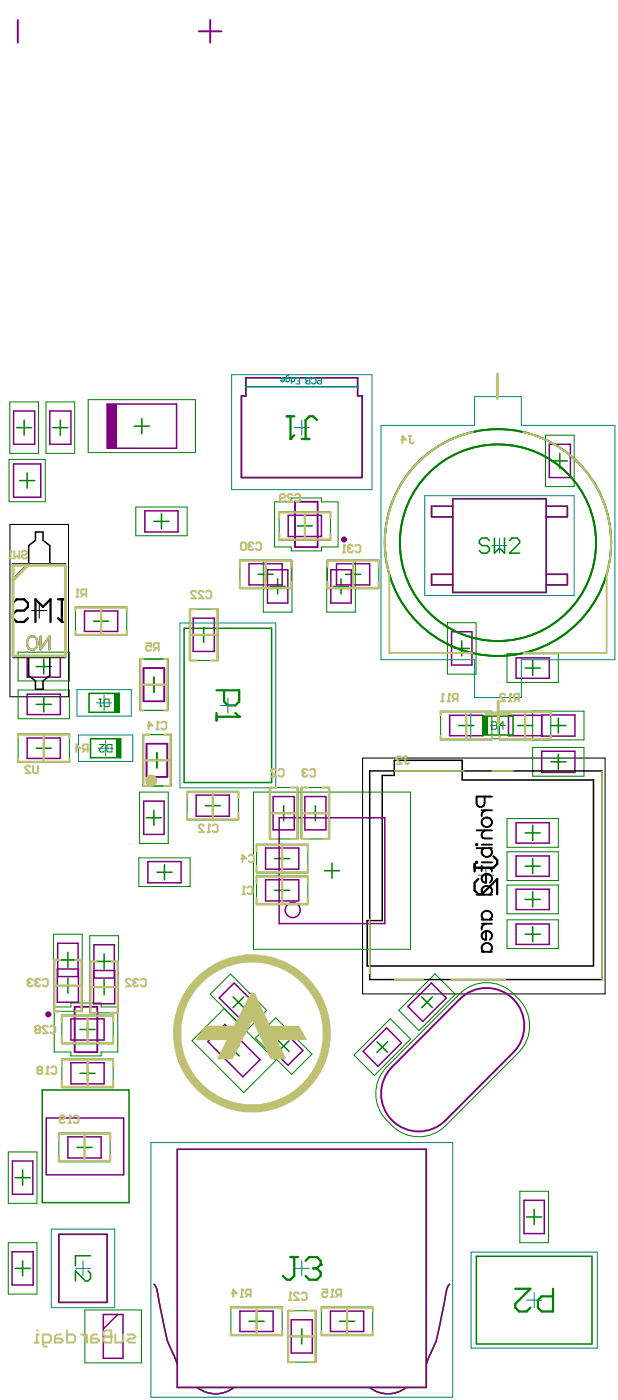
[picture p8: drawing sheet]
<svg xmlns="http://www.w3.org/2000/svg" width="136mm" height="308mm" viewBox="0 0 136 308" stroke-linecap="round" stroke-linejoin="round" font-family="sans-serif">
<path d="M105.1 192.5h3.3M106.8 190.9v3.3" fill="none" stroke="#008080" stroke-width=".22"/>
<path d="M2.2 115.4h12.9v37.9h-12.9zM7 134.3h3.3M8.6 132.7v3.3M79.7 166.8h53.3v51.8h-53.3z" fill="none" stroke="#000" stroke-width=".22"/>
<path d="M86.7 167.3h14.9v4.3h28.8v40.9h-49.7v-10h3.3v-31.9h2.7z" fill="none" stroke="#000" stroke-width=".33"/>
<g fill="none" stroke="#000" stroke-width=".42">
<path d="M105.9 178.2h2.2M106.5 175.2v1.5a.88 .88 0 0 1-.9 .8 .88 .88 0 0 1-.9-.8v-1.5h3.4M106.8 178.2a1.09 1.09 0 0 0-.9 1.3M104.7 190.9h2.8l.5 .2 .1 .6M104.7 182.7h3.4M104.7 185.6l.2 .2-.2 .2-.1-.2zM104.7 186.6h3.4M104.7 189.5l.2 .2-.2 .2-.1-.2zM104.7 196.8h3.4M105.9 190.5v1.1M105.9 185.8h2.2M105.9 189.7h2.2"/>
<path d="M106.3 180a1.12 1.12 0 0 1 1.6 .3 1.12 1.12 0 0 1-.3 1.6 1.12 1.12 0 0 1-1.6-.5 1 1 0 0 1 .3-1.4zM106.3 186.6a1.08 1.08 0 0 0-.1 1.6 1.08 1.08 0 0 0 1.6 0 1.08 1.08 0 0 0-.2-1.6M106.3 192.4l.5-.2v2a.93 .93 0 0 1-1-.7 .93 .93 0 0 1 .5-1.1zM106.3 196.8a1.08 1.08 0 0 1-.1-1.6 1.08 1.08 0 0 1 1.6 0 1.08 1.08 0 0 1-.2 1.6M106.5 182.7l-.6 .8 .1 .8 .5 .1h1.6M106.8 192.2a1.06 1.06 0 0 1 1.2 .7 1.06 1.06 0 0 1-.4 1.3M105.9 202.3h2.2M105.9 203.2h2.2M105.9 209.4h2.2M106.3 202.3a1.08 1.08 0 0 1-.1-1.6 1.08 1.08 0 0 1 1.6 0 1.08 1.08 0 0 1-.2 1.6M106.3 205l.5-.2v1.9a.93 .93 0 0 1-1-.7 .93 .93 0 0 1 .5-1zM106.3 209.4a1.08 1.08 0 0 1-.1-1.6 1.08 1.08 0 0 1 1.6 0 1.08 1.08 0 0 1-.2 1.6"/>
<path d="M106.8 203.2a1.09 1.09 0 0 0-.9 1.3M106.8 204.8a1.06 1.06 0 0 1 1.2 .6 1.06 1.06 0 0 1-.4 1.3"/>
</g>
<g fill="none" stroke="#008000" stroke-width=".22">
<path d="M2.2 88.4h6.3v11.3h-6.3zM10.1 88.4h6.3v11.3h-6.3zM19.4 87.9h23.6v11.7h-23.6zM119.9 95.7h6.3v11.3h-6.3zM2 101.1h7.9v9.3h-7.9zM29.8 111.5h11.3v6.4h-11.3zM60.3 110.4h3.7v-.9h6.6v.9h3.7v9.9h-3.7v.9h-6.6v-.9h-3.7zM61.4 112.5h11.2v6.4h-11.2zM16.6 133.5h11.3v6.3h-11.3zM41.6 134h6.3v11.3h-6.3zM52.7 123.2h11.3v6.3h-11.3zM57.9 123.3h6.3v11.4h-6.3z"/>
<path d="M71.8 123.3h6.3v11.4h-6.3zM72 123.2h11.2v6.3h-11.2zM98.3 137h6.3v11.3h-6.3zM4 143.5h11.3v6.3h-11.3zM4 151.8h11.3v6.3h-11.3zM30.7 145h6.3v11.3h-6.3zM96.8 156.4h11.3v6.4h-11.3zM109.8 156.4h18.5v6.4h-18.5zM111.4 143.8h11.3v6.3h-11.3zM117.1 156.4v6.4M121 156.4v6.4M4 161.4h11.3v6.4h-11.3z"/>
<path d="M30.7 174.2h6.3v11.4h-6.3zM31.3 161.6h6.3v11.3h-6.3zM41.1 174.1h11.3v6.3h-11.3zM55.7 174.2h34.5v34.6h-34.5zM59.2 173.2h6.3v11.4h-6.3zM66.2 173.2h6.3v11.4h-6.3zM117.1 164.4h11.2v6.3h-11.2zM30.5 188.7h11.3v6.3h-11.3zM56.4 185.7h11.3v6.3h-11.3zM56.4 192.7h11.3v6.3h-11.3zM111.4 180.1h11.3v6.3h-11.3zM111.4 187.4h11.3v6.3h-11.3z"/>
<path d="M111.4 194.7h11.3v6.3h-11.3zM11.8 205.5h6.3v17h-6.3zM11.8 216.8h6.3M11.8 211.2h6.3M19.7 205.8h6.3v17h-6.3zM19.7 211.5h6.3M19.7 217.2h6.3M50.6 214.2l8 8-4.4 4.5-8-8zM95.6 214.2l4.5 4.5-8 8-4.5-4.5zM101.1 218.6a8.3 8.3 0 0 1 11.7 0 8.7 8.7 0 0 1 2.5 11.2l-1.3 1.7-16.1 16.1a8.3 8.3 0 0 1-11.7 0 8.7 8.7 0 0 1-2.5-11.1l1.3-1.8zM111.4 202.3h11.3v6.4h-11.3zM11.9 221.5h3.7v-.9h6.6v.9h3.7v9.9h-3.7v.9h-6.6v-.9h-3.7z"/>
<path d="M13.6 223.3h11.3v6.3h-11.3zM13.6 233h11.3v6.3h-11.3zM49.2 221.9l11.4 11.4-7 7.1-11.4-11.5zM60.6 223.9l8 8-4.5 4.5-8-8zM85.8 224.1l4.4 4.5-7.9 8-4.5-4.5zM1.8 253.4h6.3v11.3h-6.3zM12.9 249.3h11.3v6.3h-11.3zM1.8 273.4h6.3v11.3h-6.3zM114.2 262.1h6.3v11.3h-6.3zM18.7 288.2h12.4v11.6h-12.4zM50.7 287.5h11.3v6.3h-11.3zM63.2 288.3h6.3v11.3h-6.3z"/>
<path d="M70.6 287.5h11.3v6.3h-11.3z"/>
</g>
<g fill="none" stroke="#008000" stroke-width=".33">
<path d="M3.6 94.1h3.4M5.3 92.4v3.3M11.6 94.1h3.3M13.3 92.4v3.3M29.5 93.7h3.3M31.2 92.1v3.3M123 99.7v3.4M4.3 105.7h3.3M6 104.1v3.3M33.8 114.7h3.3M35.5 113v3.4M65.3 115.7h3.3"/>
<path d="M67 114v3.4M121.4 101.4h3.3M20.6 136.7h3.3M22.2 135v3.3M43.1 139.6h3.3M44.8 138v3.3M56.7 126.3h3.3M58.4 124.7v3.3M59.4 129h3.3M61 127.3v3.4M73.3 129h3.3M74.9 127.3v3.4"/>
<path d="M75.9 126.3h3.4M77.6 124.7v3.3M8 154.9h3.3M8 146.6h3.3M9.6 145v3.3M9.6 153.3v3.3M32.2 150.6h3.3M33.8 149v3.3M99.8 142.6h3.3M100.8 159.6h3.3M101.5 141v3.3M102.5 157.9v3.4"/>
<path d="M113.7 159.6h3.4M115.4 147h3.3M115.4 157.9v3.4M117.1 145.3v3.3M121 159.6h3.4M122.7 157.9v3.4M8 164.6h3.3M9.6 162.9v3.4M32.2 179.9h3.3M32.8 167.3h3.3M33.8 178.2v3.4M34.5 165.6v3.3"/>
<path d="M45.1 177.2h3.3M46.8 175.6v3.3M60.7 178.9h3.3M62.3 177.2v3.4M67.7 178.9h3.3M69.3 177.2v3.4M121 167.6h3.4M122.7 165.9v3.4M34.5 191.9h3.3M36.1 190.2v3.3M60.4 188.9h3.3M60.4 195.9h3.3"/>
<path d="M62 187.2v3.3M62 194.2v3.3M71.3 191.5h3.3M73 189.9v3.3M115.4 183.2h3.3M115.4 190.5h3.3M115.4 197.9h3.3M117.1 181.6v3.3M117.1 188.9v3.3M117.1 196.2v3.3M13.3 211.2h3.3M13.3 216.8h3.3"/>
<path d="M14.9 209.5v3.3M14.9 215.2v3.3M21.2 217.2h3.3M21.2 211.5h3.3M22.9 209.8v3.4M22.9 215.5v3.3M51.2 219.3l2.4 2.4M53.6 219.3l-2.4 2.4M92.7 219.3l2.3 2.4M95 219.3l-2.3 2.4M115.4 205.5h3.3M117.1 203.8v3.4"/>
<path d="M9.3 239.8h19.1v24.8h-19.1zM17.6 236.1h3.3M17.6 226.5h3.3M19.2 224.8v3.3M19.2 234.4v3.4M50.2 229.9l2.4 2.4M52.6 229.9l-2.4 2.4M61.2 228.9l2.3 2.4M63.5 228.9l-2.3 2.4M82.8 229.2l2.4 2.3M85.2 229.2l-2.4 2.3M3.3 259.1h3.3"/>
<path d="M5 257.4v3.3M16.9 252.4h3.3M18.6 250.7v3.4M3.3 279h3.3M5 277.4v3.3M115.7 267.7h3.4M117.4 266v3.4M54.7 290.7h3.3M56.4 289v3.3M64.7 294h3.3M66.3 292.3v3.4M74.6 290.7h3.3"/>
<path d="M76.3 289v3.3"/>
</g>
<g fill="none" stroke="#800080" stroke-width=".33">
<path d="M3 90.4h4.6v7.3h-4.6zM10.9 90.4h4.7v7.3h-4.7zM23.5 88.9h15.3v9.7h-15.3zM120.7 97.7h4.7v7.4h-4.7zM3 102.1h6v7.3h-6zM31.8 112.4h7.3v4.6h-7.3zM63.3 113.4h7.3v4.6h-7.3zM18.6 134.4h7.3v4.5h-7.3zM42.4 136h4.7v7.3h-4.7zM54.7 124h7.3v4.7h-7.3zM58.8 125.3h4.5v7.4h-4.5zM72.7 125.3h4.5v7.4h-4.5z"/>
<path d="M74 124h7.3v4.7h-7.3zM99.2 139h4.5v7.3h-4.5zM6 144.3h7.3v4.7h-7.3zM6 152.7h7.3v4.5h-7.3zM31.5 147h4.6v7.3h-4.6zM31.6 147v7.3M36.1 147v7.3M98.8 157.4h7.3v4.4h-7.3zM113.4 144.7h7.3v4.5h-7.3zM119.1 157.3h7.3v4.6h-7.3zM119.1 157.4h-7.3v4.4h7.3M6 162.3h7.3v4.5h-7.3z"/>
<path d="M31.6 176.2h4.5v7.4h-4.5zM32.2 163.6h4.6v7.3h-4.6zM32.3 163.6v7.3M36.7 163.6v7.3M43.1 174.9h7.3v4.7h-7.3zM60 175.2h4.7v7.4h-4.7zM61.4 179.9h23.2v23.3h-23.2zM67 175.2h4.6v7.4h-4.6zM119.1 165.3h7.3v4.6h-7.3zM32.5 189.5h7.3v4.7h-7.3zM58.4 186.5h7.3v4.7h-7.3zM58.4 193.5h7.3v4.7h-7.3z"/>
<path d="M113.4 181h7.3v4.5h-7.3zM113.4 188.3h7.3v4.5h-7.3zM113.4 195.6h7.3v4.5h-7.3zM12.6 213.2h4.6v7.3h-4.6zM12.7 207.5h4.5v7.3h-4.5zM20.6 213.5h4.6v7.3h-4.6zM20.6 207.8h4.5v7.4h-4.5zM51.5 216.2l5.1 5.2-3.3 3.3-5.1-5.2zM94.8 216.2l3.3 3.3-5.2 5.2-3.3-3.3zM113.4 203.3h7.3v4.5h-7.3zM15.6 224.1h7.3v4.7h-7.3zM15.6 233.8h7.3v4.6h-7.3z"/>
<path d="M49.4 225.4l7.7 7.7-3.7 3.8-7.7-7.8zM61.4 225.9l5.2 5.2-3.3 3.3-5.2-5.2zM85 226.1l3.2 3.3-5.1 5.2-3.3-3.3zM2.7 255.4h4.5v7.3h-4.5zM10.2 258.4v-12.5h17v12.5h-17M14.9 250.1h7.3v4.6h-7.3zM2.7 275.4h4.6v7.3h-4.6zM115.2 264.1h4.4v7.3h-4.4zM22.7 289.2h4.3v9.6h-4.3zM25.9 289.2l-3.2 3.1M52.7 288.4h7.3v4.5h-7.3zM64 290.3h4.6v7.3h-4.6z"/>
<path d="M72.6 288.4h7.3v4.5h-7.3z"/>
</g>
<path d="M3.9 4.4v5M43.7 6.9h5M46.2 4.4v5M64.8 110.4h5v10h-5zM101.1 219.8l-14.9 14.9M16.4 221.5h5v10h-5zM112.8 231.5l-14.9 15" fill="none" stroke="#800080" stroke-width=".42"/>
<path d="M23.5 88.9h2.1v9.7h-2.1z" fill-rule="evenodd" fill="#800080"/>
<circle cx="64.3" cy="200.2" r="1.66" fill="none" stroke="#800080" stroke-width=".33"/>
<g fill="none" stroke="#800080" stroke-width=".66">
<circle cx="75.6" cy="118.7" r=".33"/>
<circle cx="10.6" cy="223.1" r=".33"/>
</g>
<path d="M101.1 219.8a8.3 8.3 0 0 1 11.7 0 8.3 8.3 0 0 1 0 11.7M86.2 234.7a8.3 8.3 0 0 0 0 11.7 8.3 8.3 0 0 0 11.7 .1" fill="none" stroke="#800080" stroke-width=".42"/>
<path d="M2.9 124h11.5v20.6h-11.5zM6.2 124l-3.3 3.3M6.3 124v-4l1.5-1.1v-1.9h1.7v1.9l1.4 1.1v4M6.3 144.6v4l1.5 1.2v1.8h1.7v-1.8l1.4-1.2v-4M81.3 169.6h51v45.9h-51z" fill="none" stroke="#000" stroke-width=".33"/>
<path d="M8.9 140v2.9l2-2.9v2.9M6.5 140.1a1.12 1.12 0 0 1 1.7 1 1.29 1.29 0 0 1-.3 1.4 1.29 1.29 0 0 1-1.4 .3 1.8 1.8 0 0 1 0-2.7z" fill="none" stroke="#000" stroke-width=".42"/>
<g fill="none" stroke="#008000" stroke-width=".33">
<path d="M54.1 83.1h24.5v4h1v18h-26.5v-18h1zM99.5 109.7h20.6v20.6h-20.6zM99.5 111.4h-4.7v2.3h4.7M120.1 111.4h4.6v2.3h-4.6M40.5 138.2h19.2v33.9h-19.2zM99.5 126.3h-4.7v2.4h4.7M120.1 126.3h4.6v2.4h-4.6M19.6 152.5h6.6v4.2h-6.6zM106.1 157.5h6.7v4.2h-6.7zM19.9 162.5h6.6v4.2h-6.6zM39 252.8h54.7v52.4h-54.7zM12.9 271.5h10.6v15h-10.6z"/>
<path d="M104.7 276.4h25.4v19.3h-25.4z"/>
</g>
<g fill="#008000">
<path d="M25.5 162.5h1v4.2h-1z" fill-rule="evenodd"/>
<path d="M25.2 152.5h1v4.2h-1z" fill-rule="evenodd"/>
<path d="M106.1 157.5h1v4.2h-1z" fill-rule="evenodd"/>
</g>
<path d="M33.8 282.5l.6 1 1.1 5.4a33.3 33.3 0 0 0 3.3 10.7l.2 .5M98.8 282.5l-.6 1-1 5.4a33.4 33.4 0 0 1-3.4 10.7l-.1 .5M43.4 305.2a6.4 6.4 0 0 0 8 0M89.3 305.2a6.4 6.4 0 0 1-8 0" fill="none" stroke="#008000" stroke-width=".33"/>
<path d="M54.1 83.1h24.5v4h1v18h-26.5v-18h1zM99.5 111.4h-4.7v2.3h4.7M99.5 109.7h20.6v20.6h-20.6zM120.1 111.4h4.6v2.3h-4.6M99.5 126.3h-4.7v2.4h4.7M120.1 126.3h4.6v2.4h-4.6M39 252.8h54.7v52.4h-54.7zM12.9 271.5h10.6v15h-10.6zM33.8 282.5l.6 1 1.1 5.4a33.3 33.3 0 0 0 3.3 10.7l.2 .5M98.8 282.5l-.6 1-1 5.4a33.4 33.4 0 0 1-3.4 10.7l-.1 .5M43.4 305.2a6.4 6.4 0 0 0 8 0M89.3 305.2a6.4 6.4 0 0 1-8 0" fill="none" stroke="#800080" stroke-width=".33"/>
<path d="M2.8 132.7l.8-.9h1.7l.8 .9v.8l-.8 .8h-1.7l-.8 .9v.8l.8 .8h1.7l.8-.8M7.8 136.8v-5l1.7 1.7 1.6-1.7v5M12.8 131.8h1.6M13.6 131.8v5l-.8-.8M104.3 190v1.7M105.1 193.4l-.8 .8v1.7l.8 .8h.9l3.3-3.3v3.3M108.4 188.4l.9 .8v.8l-.9 .9h-4.1" fill="none" stroke="#000" stroke-width=".5"/>
<circle cx="13.6" cy="136.8" r=".25" fill="#000"/>
<path d="M63 91.6h1.7M63.8 91.6v5M66.3 96.6h1.7M69.6 92.4l-.8-.8h-.8l-.8 .8v4.2M113.3 283.5h3.3l-3.3 3.3v.9l.8 .8h1.6l.9-.8M121.5 283.5v5h-2.4l-.9-.8v-1.7l.9-.8h2.4" fill="none" stroke="#008000" stroke-width=".5"/>
<path d="M21.8 153.8h.5M22.1 155.4h.1M22.1 153.8v1.6M22.3 155.2l-.2 .2M23.2 153.8h.8v1.6h-.8l-.3-.2v-1.1zM21.8 163.8h1.1l-1.1 1.1v.2l.3 .3h.6l.2-.3M23.8 163.8h.8v1.6h-.8l-.3-.3v-1.1z" fill="none" stroke="#008000" stroke-width=".22"/>
<circle cx="63.8" cy="96.6" r=".25" fill="#008000"/>
<path d="M64.7 95.7l-.9 .9M63.8 276.5h1.7M64.7 276.5v4.2l-.9 .8h-.8l-.8-.8M67.2 277.4l.8-.9h1.6l.9 .9v.8" fill="none" stroke="#008000" stroke-width=".5"/>
<path d="M108.1 158.8h.8l.3 .2v1.2l-.3 .2h-.8zM110.8 159.6h-1.1l.8-.8v1.6" fill="none" stroke="#008000" stroke-width=".22"/>
<path d="M19.3 279.6l.6 .5v1.1l-.6 .6h-.5l-2.2-2.2v2.2M19.9 276.3h-3.3v2.2" fill="none" stroke="#008000" stroke-width=".33"/>
<circle cx="70.5" cy="278.2" r=".25" fill="#008000"/>
<path d="M47.6 151.9h5v2.4l-.9 .9h-1.6l-.9-.9v-2.4M47.6 156.8v1.7M47.6 157.7h5M68.8 279h.8M69.6 279l.9 .9v.8l-.9 .8h-1.6l-.8-.8M70.5 278.2l-.9 .8" fill="none" stroke="#008000" stroke-width=".5"/>
<circle cx="52.6" cy="157.7" r=".25" fill="#008000"/>
<path d="M51.7 156.8l.9 .9" fill="none" stroke="#008000" stroke-width=".5"/>
<path d="M107.6 118.9l-.6-.5h-1.1l-.6 .5v.6l.6 .5h1.1l.6 .6v.5l-.6 .6h-1.1l-.6-.6M108.7 118.4v3.3l1.1-1.1 1.1 1.1v-3.3M112 118.9l.5-.5h1.1l.6 .5v.6l-2.2 2.2h2.2" fill="none" stroke="#008000" stroke-width=".33"/>
<g fill="none" stroke="#008000" stroke-width=".42">
<circle cx="109.4" cy="119.3" r="24.9"/>
<circle cx="109.4" cy="119.4" r="21.6"/>
</g>
<g fill="none" stroke="#008080" stroke-width=".22">
<path d="M50.9 82.4h30.8v25.3h-30.8zM61.8 83.3l.4-.2 .3 .2v.3M61.8 83.6h.7a.39 .39 0 0 1-.4 .4 .39 .39 0 0 1-.3-.4zM62.9 83.3a.43 .43 0 0 1 .6-.1 .43 .43 0 0 1 0 .7 .43 .43 0 0 1-.6-.1M63.5 82.7l-.6 .1v1.2M64 83.3a.43 .43 0 0 1 .6-.1 .43 .43 0 0 1 0 .7 .43 .43 0 0 1-.6-.1M64 83.1v1.3M64.7 94.1h3.3M65 83.1h.8v1.3h-.8M65.3 83.8h.5M66.3 92.4v3.3M67.3 83.2l.8-.1v1.3l-.8-.1-.1-.2 .3-.3-.3-.3z"/>
<path d="M67.5 83.8h.6M68.5 83.4a.5 .5 0 0 1 .5-.3 .5 .5 0 0 1 .4 .5v.3a.5 .5 0 0 1-.4 .6 .5 .5 0 0 1-.5-.4M70.6 83.1v1.3l-.8-.1 .1-.5 .7-.1M83.7 93.6h20.6v-6.3h10.3v6.3h20.5v51.5h-20.5v8.4h-10.3v-8.4h-20.6zM93.4 109h32.8v22h-32.8zM109.8 118.4v3.3M39.5 137.1h21.1v36.2h-21.1zM108.1 120h3.3M16.9 151.7h12v5.8h-12zM21.2 154.6h3.3M22.9 153v3.3M48.4 155.2h3.3"/>
<path d="M50.1 153.5v3.3M103.5 156.7h11.9v5.8h-11.9zM107.8 159.6h3.3M109.4 157.9v3.4M17.2 161.7h12v5.8h-12zM21.6 164.6h3.3M23.2 162.9v3.4M33.2 251.3h66.3v56.1h-66.3zM11.3 270.4h13.9v17.3h-13.9zM16.6 279h3.3M18.2 277.4v3.3M64.7 279h3.3"/>
<path d="M66.3 277.4v3.3M103.5 275.4h27.8v21.2h-27.8zM115.7 286h3.4M117.4 284.3v3.4"/>
</g>
<path d="M54.1 85.1h24.5" fill="none" stroke="#008080" stroke-width=".33"/>
<g fill="#c0c073">
<path d="M45 225.7l6.4-.1 3.5-6.7a.67 .67 0 0 1 1.1-.4l3.3 7.1 6.4 .1 1.7 2.9-.2 .2-6.2 .1 1.8 3.7v.4l-3.4-.1-3.3-7.1-.7-1.2-4.2 8.3-3.4 .1v-.3l2-3.9h-6.6z"/>
<path d="M38 227.3a17.4 17.4 0 0 1 34.8 0 17.4 17.4 0 0 1-34.8 0zM39.8 227.3a15.6 15.6 0 0 0 31.2 0 15.6 15.6 0 0 0-31.2 0z"/>
</g>
<path d="M85.6 126.3v17.3h18.2M133.3 126.3v17.3h-18.2M24.5 292.7v2.6h-1.4l-.4-.4v-.4l.4-.5h1.4M25.3 293.6v1.7h1.4l.4-.4v-1.3M28 293.6h1.3l.5 .4-.5 .5h-.9l-.4 .4 .4 .4h1.4" fill="none" stroke="#c0c073" stroke-width=".42"/>
<path d="M86.7 169.6h15.3M108.1 169.6h4.7M132.3 169.6v45.9M81.3 202.2v12M86.7 215.5h6.3M99.2 215.5h11.9" fill="none" stroke="#c0c073" stroke-width=".33"/>
<g fill="none" stroke="#c0c073" stroke-width=".5">
<path d="M61.4 114v-1.3h11.2v1.3M61.4 117.4v1.3h11.2v-1.3M67 112.7v6M16.6 139v.6h11.3v-.6M16.6 134.3v-.6h11.3v.6M22.2 133.7v5.9M41.8 139.6h6M43.1 134h-1.3v11.3h1.3M46.4 134h1.4v11.3h-1.4M52.7 124.7v-1.4h11.3v1.4M52.7 128v1.3h11.3v-1.3M58.4 123.3v6"/>
<path d="M72 124.7v-1.4h11.2v1.4M72 128v1.3h11.2v-1.3M77.6 123.3v6M30.8 150.6h6M31.5 145h-.7v11.3h.7M36.1 145h.7v11.3h-.7M96.8 157.3v-.7h11.3v.7M102.5 156.6v6M109.8 157.3v-.7h11.2v.7M115.4 156.6v6M4 162.3v-.7h11.3v.7M4 166.9v.7h11.3v-.7"/>
<path d="M9.6 161.6v6M31.5 167.3h6M32.8 161.6h-1.3v11.3h1.3M36.1 161.6h1.4v11.3h-1.4M41.1 175.6v-1.4h11.3v1.4M41.1 178.9v1.3h11.3v-1.3M46.8 174.2v6M59.4 178.9h5.9M60.7 173.2h-1.3v11.4h1.3M64 173.2h1.3v11.4h-1.3M66.3 178.9h6M67.7 173.2h-1.4v11.4h1.4"/>
<path d="M71 173.2h1.3v11.4h-1.3M96.8 161.9v.7h11.3v-.7M109.8 161.9v.7h11.2v-.7M56.4 187.2v-1.3h11.3v1.3M56.4 190.5v1.4h11.3v-1.4M56.4 194.2v-1.3h11.3v1.3M56.4 197.5v1.4h11.3v-1.4M62 185.9v6M62 192.9v6M11.9 216.8h6M13.3 211.2h-1.4v11.3h1.4M16.6 211.2h1.3v11.3h-1.3"/>
<path d="M19.9 217.2h6M21.2 211.5h-1.3v11.3h1.3M24.5 211.5h1.4v11.3h-1.4M13.6 224.8v-1.3h11.3v1.3M13.6 228.1v1.4h11.3v-1.4M13.6 234.4v-1.3h11.3v1.3M13.6 237.8v1.3h11.3v-1.3M19.2 223.5v6M19.2 233.1v6M12.9 250.7v-1.3h11.3v1.3M12.9 254.1v1.3h11.3v-1.3M18.6 249.4v6"/>
<path d="M50.7 288.3v-.6h11.3v.6M50.7 293v.7h11.3v-.7M56.4 287.7v6M63.3 294h6M64.7 288.3h-1.4v11.3h1.4M68 288.3h1.3v11.3h-1.3M70.6 288.3v-.6h11.3v.6M70.6 293v.7h11.3v-.7M76.3 287.7v6"/>
</g>
<path d="M2.9 124.3h11.5v20h-11.5zM6.2 124.3l-3.3 3.4" fill="none" stroke="#c0c073" stroke-width=".66"/>
<circle cx="24.5" cy="294" r=".21" fill="#c0c073"/>
<path d="M7.7 295.3h.8M8.5 293.6h-.4v1.7M9.4 295.3h1.4l.4-.4v-.9l-.4-.4h-1.4v2.2l.5 .4h.4M13.4 293.6h-.9l-.4 .4v1.3h1.3l.4-.4-.4-.4h-1.3M14.7 292.7v2.6h1.4l.4-.4v-.9l-.4-.4h-1.4M17.8 293.6h.5l.8 .9M19.1 293.6v1.7M21.4 293.6h-.9l-.5 .4v1.3h1.4l.4-.4-.4-.4h-1.4M24.5 292.7h-1.4l-.4 .4v.5l.4 .4h1.4" fill="none" stroke="#c0c073" stroke-width=".42"/>
<circle cx="8.1" cy="292.7" r=".21" fill="#c0c073"/>
<path d="M109.3 82.3v5.3M106.8 156.9h5.4M109.5 154.2v5.4" fill="none" stroke="#c0c073" stroke-width=".66"/>
<path d="M2 122.8h.6M2.3 121.2v1.6M3.2 121.2v1.6l.5-.5 .6 .5v-1.6M4.8 121.5l.3-.3h.5l.3 .3v.2l-.3 .3h-.5l-.3 .3v.3l.3 .2h.5l.3-.2M8.9 140v2.9l2-2.9v2.9M6.5 140.1a1.12 1.12 0 0 1 1.7 1 1.29 1.29 0 0 1-.3 1.4 1.29 1.29 0 0 1-1.4 .3 1.8 1.8 0 0 1 0-2.7zM6.7 168.7l-.3-.3h-.5l-.3 .3v.3l1.1 1.1h-1.1M7.2 168.4v1.4l.3 .3h.6l.2-.3v-1.4" fill="none" stroke="#c0c073" stroke-width=".42"/>
<circle cx="2.3" cy="121.2" r=".21" fill="#c0c073"/>
<path d="M2.3 121.2l.3 .3M72.8 285.3h.5M73 283.7v1.6M74.4 284.8l-.5 .5M75 284.8h-.9l-.2-.3v-.6l.2-.2h.9v1.6" fill="none" stroke="#c0c073" stroke-width=".42"/>
<circle cx="73" cy="283.7" r=".21" fill="#c0c073"/>
<path d="M52.9 285.3h.5M53.2 283.7v1.6M54.5 284.8l-.5 .5M55.1 284.8h-.8l-.3-.3v-.6l.3-.2h.8v1.6M70.8 283.7h1.1v.8l-.8-.3-.3 .3v.5l.3 .3h.6l.2-.3M73 283.7l.3 .2" fill="none" stroke="#c0c073" stroke-width=".42"/>
<circle cx="53.2" cy="283.7" r=".21" fill="#c0c073"/>
<path d="M111.8 154.3h.6M112.1 152.6v1.7M113.5 153.7l-.6 .6M114.1 153.7h-.9l-.3-.3v-.5l.3-.3h.9v1.7M50.9 284.5h1.2l-.9-.8v1.6M53.2 283.7l.2 .2" fill="none" stroke="#c0c073" stroke-width=".42"/>
<circle cx="112.1" cy="152.6" r=".21" fill="#c0c073"/>
<path d="M98.4 154.3h.5M98.6 152.6v1.7M100 153.7l-.5 .6M100.6 153.7h-.9l-.2-.3v-.5l.2-.3h.9v1.7M111 152.9l-.3-.3h-.5l-.3 .3v.3l1.1 1.1h-1.1M112.1 152.6l.3 .3" fill="none" stroke="#c0c073" stroke-width=".42"/>
<circle cx="98.6" cy="152.6" r=".21" fill="#c0c073"/>
<path d="M97 154.3h.5M97.3 152.6v1.7M98.6 152.6l.3 .3" fill="none" stroke="#c0c073" stroke-width=".42"/>
<circle cx="97.3" cy="152.6" r=".21" fill="#c0c073"/>
<path d="M16.7 131.3h.6M17 129.6v1.7M18.4 130.7l-.6 .6M19 130.7h-.9l-.3-.2v-.6l.3-.3h.9v1.7M32.1 141.5h1.1v.8l-.5-.3h-.3l-.3 .3v.6l.3 .2h.5l.3-.2M34.3 142.6l-.5 .5M34.9 142.6h-.9l-.2-.3v-.5l.2-.3h.9v1.6M97.3 152.6l.2 .3M16.5 164.6h1.1l-.8-.8v1.6M18.7 164.9l-.5 .5M19.3 164.9h-.8l-.3-.3v-.6l.3-.2h.8v1.6" fill="none" stroke="#c0c073" stroke-width=".42"/>
<circle cx="17" cy="129.6" r=".21" fill="#c0c073"/>
<path d="M88.2 96.7h1.1l-.9-.8v1.7M89.8 95.9h.6M90.1 95.9v1.4l.3 .3h.2l.3-.3M17 129.6l.3 .3M88.3 166.7l-.3-.3h-.6l-.2 .3v.3l1.1 1.1h-1.1M88.8 166.4h.6M89.1 166.4v1.4l.3 .3h.3l.2-.3M8.8 215.6l-.2-.3h-.6l-.3 .3v.3M9.4 215.6l.3-.3h.5l.3 .3v1.1l-.3 .3h-.5l-.3-.3" fill="none" stroke="#c0c073" stroke-width=".42"/>
<circle cx="7.7" cy="215.9" r=".21" fill="#c0c073"/>
<path d="M7.2 215.6l-.3-.3h-.5l-.3 .3v.3M7.7 215.9l.3 .3M8 216.2h.3M8 216.2l-.3 .2v.3l.3 .3h.6l.2-.3" fill="none" stroke="#c0c073" stroke-width=".42"/>
<circle cx="6.1" cy="215.9" r=".21" fill="#c0c073"/>
<path d="M6.1 215.9l.3 .3M6.4 216.2h.2M6.4 216.2l-.3 .2v.3l.3 .3h.5l.3-.3M30.4 215.6l-.3-.3h-.5l-.3 .3v.3M31 215.6l.2-.3h.6l.3 .3v1.1l-.3 .3h-.6l-.2-.3" fill="none" stroke="#c0c073" stroke-width=".42"/>
<circle cx="29.3" cy="215.9" r=".21" fill="#c0c073"/>
<path d="M77.5 120.1l-.2-.2h-.6l-.3 .2v.3M78.1 120.1l.3-.2h.5l.3 .2v1.1l-.3 .3h-.5l-.3-.3M28.7 215.6l-.2-.3h-.6l-.3 .3v.3l1.1 1.1h-1.1M29.3 215.9l.3 .3M29.6 216.2h.2M29.6 216.2l-.3 .2v.3l.3 .3h.5l.3-.3" fill="none" stroke="#c0c073" stroke-width=".42"/>
<circle cx="76.4" cy="120.4" r=".21" fill="#c0c073"/>
<path d="M75.6 119.9v1.6M75.3 121.5h.6M76.4 120.4l.3 .3M76.7 120.7h.3M76.7 120.7l-.3 .3v.2l.3 .3h.6l.2-.3" fill="none" stroke="#c0c073" stroke-width=".42"/>
<circle cx="75.6" cy="119.9" r=".21" fill="#c0c073"/>
<path d="M55.7 119.6l-.3-.3h-.5l-.3 .3v.3M56.3 119.6l.2-.3h.6l.3 .3v1.1l-.3 .3h-.6l-.2-.3M75.6 119.9l.3 .2" fill="none" stroke="#c0c073" stroke-width=".42"/>
<circle cx="54.6" cy="119.9" r=".21" fill="#c0c073"/>
<g fill="none" stroke="#c0c073" stroke-width=".42">
<path d="M53.2 119.3h.6l.2 .3v1.1l-.2 .3h-.6l-.3-.3v-1.1zM54.6 119.9l.3 .3M61.5 109.5h.9l.2-.3v-.2l-.2-.3h-.6l-.3 .3v1.1l.3 .2h.6l.2-.2M64.3 109l-.3-.3h-.5l-.3 .3v.2l1.1 1.1h-1.1M64.9 109l.2-.3h.6l.3 .3v1.1l-.3 .2h-.6l-.2-.2M43.1 130.3l-.3-.3h-.5l-.3 .3v.2l1.1 1.1h-1.1M44.8 130.3l-.3-.3h-.6l-.2 .3v.2l1.1 1.1h-1.1M45.3 130.3l.3-.3h.5l.3 .3v1.1l-.3 .2h-.5l-.3-.2M54.9 120.2h.3M54.9 120.2l-.3 .2v.3l.3 .3h.5l.3-.3M8 226.5l-.3-.3v-.3l.3-.3h.6l.2 .3v.3l-.2 .3M8 226.5l-.3 .2v.3l.3 .3h.6l.2-.3v-.3l-.2-.2"/>
<path d="M8 226.5h.6M10.5 225.9l-.3-.3h-.5l-.3 .3v.3l1.1 1.1h-1.1M11.1 225.9l.2-.3h.6l.3 .3v1.1l-.3 .3h-.6l-.2-.3M63.5 286h.6M63.8 284.3v1.7M65.7 284.6l-.2-.3h-.6l-.3 .3v.3l1.1 1.1h-1.1M66.3 284.6l.3-.3h.5l.3 .3v1.1l-.3 .3h-.5l-.3-.3"/>
</g>
<circle cx="63.8" cy="284.3" r=".21" fill="#c0c073"/>
<path d="M15.1 247h.5M15.3 245.4v1.6M16.2 245.7l.2-.3h.6l.3 .3v1.1l-.3 .2h-.6l-.2-.2M63.8 284.3l.3 .3" fill="none" stroke="#c0c073" stroke-width=".42"/>
<circle cx="15.3" cy="245.4" r=".21" fill="#c0c073"/>
<path d="M10.1 236.3h.6M10.4 234.6v1.7M11.2 234.9l.3-.3h.6l.3 .3v1.1l-.3 .3h-.6l-.3-.3M13.1 246.2h.9l.2-.3v-.2l-.2-.3h-.6l-.3 .3v1.1l.3 .2h.6l.2-.2M15.3 245.4l.3 .3" fill="none" stroke="#c0c073" stroke-width=".42"/>
<circle cx="10.4" cy="234.6" r=".21" fill="#c0c073"/>
<path d="M34.6 158.8v1.6M35.5 159l.2-.2h.6l.3 .2v1.2l-.3 .2h-.6l-.2-.2M34.4 160.4h.5M8.5 235.4l-.3-.2v-.3l.3-.3h.5l.3 .3v.3l-.3 .2M8.5 235.4l-.3 .3v.3l.3 .3h.5l.3-.3v-.3l-.3-.3M8.5 235.4h.5M10.4 234.6l.3 .3" fill="none" stroke="#c0c073" stroke-width=".42"/>
<circle cx="34.6" cy="158.8" r=".21" fill="#c0c073"/>
<path d="M32.4 159.6h1.1l-.8-.8v1.6M34.6 158.8l.3 .2M45.6 183.1h.6M45.9 181.4v1.7M46.7 181.7l.3-.3h.6l.2 .3v1.1l-.2 .3h-.6l-.3-.3" fill="none" stroke="#c0c073" stroke-width=".42"/>
<circle cx="45.9" cy="181.4" r=".21" fill="#c0c073"/>
<path d="M67.6 169.5l-.3-.3h-.5l-.3 .3v.2M68.1 169.5l.3-.3h.6l.2 .3v1.1l-.2 .2h-.6l-.3-.2M44.8 181.7l-.3-.3h-.5l-.3 .3v.2l1.1 1.2h-1.1M45.9 181.4l.3 .3M53 188.9h1.1l-.8-.9v1.7M54.7 188.3l.2-.3h.6l.3 .3v1.1l-.3 .3h-.6l-.2-.3" fill="none" stroke="#c0c073" stroke-width=".42"/>
<circle cx="66.5" cy="169.7" r=".21" fill="#c0c073"/>
<path d="M60.7 169.5l-.3-.3h-.6l-.2 .3v.2l1.1 1.1h-1.1M61.2 169.5l.3-.3h.6l.2 .3v1.1l-.2 .2h-.6l-.3-.2M66.5 169.7l.3 .3M66.8 170h.2M66.8 170l-.3 .3v.3l.3 .2h.5l.3-.2M53.3 196.7h.5M53.6 195v1.7M54.4 195.3l.3-.3h.5l.3 .3v1.1l-.3 .3h-.5l-.3-.3" fill="none" stroke="#c0c073" stroke-width=".42"/>
<circle cx="53.6" cy="195" r=".21" fill="#c0c073"/>
<path d="M103.9 95.1a25 25 0 0 0-18.4 31.2M115 95.1a25 25 0 0 1 18.3 31.2M53.6 195l.2 .3" fill="none" stroke="#c0c073" stroke-width=".42"/>
<circle cx="33.2" cy="171.7" r=".66" fill="none" stroke="#c0c073" stroke-width="1.3"/>
</svg>
